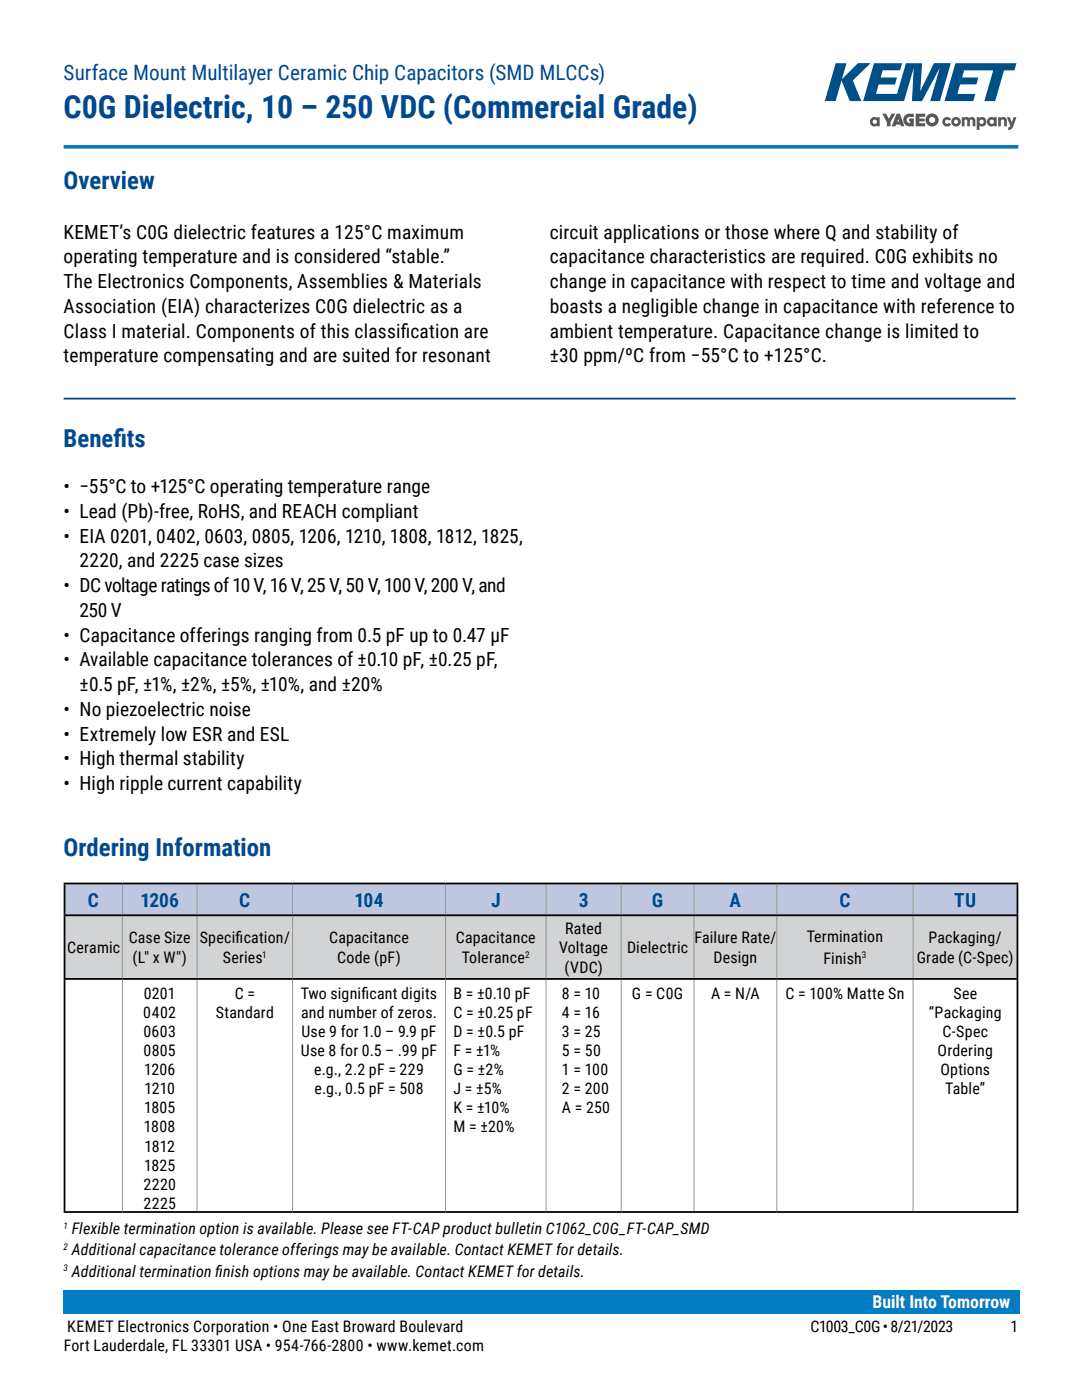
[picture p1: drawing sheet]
<svg xmlns="http://www.w3.org/2000/svg" width="216mm" height="279mm" viewBox="0 0 216 279" stroke-linecap="round" stroke-linejoin="round" font-family="sans-serif">
<defs><g id="words">
<text font-size="6.3" fill="#004990" x="12.7" y="23.5">C0G Dielectric, 10 – 250 VDC (Commercial Grade)</text>
<g font-size="4.9" fill="#004990">
<text x="12.7" y="37.7">Overview</text>
<text x="12.7" y="89.3">Benef</text>
<text x="22.6" y="89.3">its</text>
<text x="12.7" y="170.9">Ordering Information</text>
</g>
<text font-size="4.2" fill="#004990" x="12.7" y="15.9">Surface Mount Multilayer Ceramic Chip Capacitors (SMD MLCCs)</text>
<g font-size="3.9">
<text x="12.7" y="47.6">KEMET’s C0G dielectric features a 125°C maximum</text>
<text x="109.7" y="47.6">circuit applications or those where Q and stability of</text>
<text x="12.7" y="52.6">operating temperature and is considered “stable.”</text>
<text x="109.7" y="52.6">capacitance characteristics are required. C0G exhibits no</text>
<text x="12.7" y="57.5">The Electronics Components, Assemblies &amp; Materials</text>
<text x="109.7" y="57.5">change in capacitance with respect to time and voltage and</text>
<text x="12.7" y="62.4">Association (EIA) characterizes C0G dielectric as a</text>
<text x="109.7" y="62.4">boasts a negligible change in capacitance with reference to</text>
<text x="12.7" y="67.4">Class I material. Components of this classif</text>
<text x="80" y="67.4">ication are</text>
<text x="109.7" y="67.4">ambient temperature. Capacitance change is limited to</text>
<text x="12.7" y="72.3">temperature compensating and are suited for resonant</text>
<text x="109.7" y="72.3">±30 ppm/ºC from −55°C to +125°C.</text>
<text x="12.7" y="98.4">• −55°C to +125°C operating temperature range</text>
<text x="12.7" y="103.4">• Lead (Pb)-free, RoHS, and REACH compliant</text>
<text x="12.7" y="108.3">• EIA 0201, 0402, 0603, 0805, 1206, 1210, 1808, 1812, 1825,</text>
<text x="15.9" y="113.2">2220, and 2225 case sizes</text>
<text x="12.7" y="118.2">• DCvoltageratingsof10V,16V,25V,50V,100V,200V,and</text>
<text x="15.9" y="123.1">250V</text>
<text x="12.7" y="128.1">• Capacitance offerings ranging from 0.5 pF up to 0.47 μF</text>
<text x="12.7" y="133">• Available capacitance tolerances of ±0.10 pF, ±0.25 pF,</text>
<text x="15.9" y="137.9">±0.5 pF, ±1%, ±2%, ±5%, ±10%, and ±20%</text>
<text x="12.7" y="142.9">• No piezoelectric noise</text>
<text x="12.7" y="147.8">• Extremely low ESR and ESL</text>
<text x="12.7" y="152.8">• High thermal stability</text>
<text x="12.7" y="157.7">• High ripple current capability</text>
</g>
<g font-size="3.9" fill="#004990">
<text x="17.5" y="180.9">C</text>
<text x="28" y="180.9">1206</text>
<text x="47.7" y="180.9">C</text>
<text x="70.7" y="180.9">104</text>
<text x="98" y="180.9">J</text>
<text x="115.5" y="180.9">3</text>
<text x="130.1" y="180.9">G</text>
<text x="145.6" y="180.9">A</text>
<text x="167.5" y="180.9">C</text>
<text x="190.4" y="180.9">TU</text>
</g>
<text font-size="3.5" fill="#fff" x="174.1" y="261">Built Into Tomorrow</text>
<g font-size="3.2">
<text x="13.4" y="190.2">Ceramic</text>
<text x="25.7" y="188.3">Case Size</text>
<text x="39.8" y="188.3">Specif</text>
<text x="47" y="188.3">ication/</text>
<text x="65.7" y="188.3">Capacitance</text>
<text x="91" y="188.3">Capacitance</text>
<text x="111.6" y="190.2">Voltage</text>
<text x="112.8" y="186.3">Rated</text>
<text x="125.1" y="190.2">Dielectric</text>
<text x="138.6" y="188.3">Failure Rate/</text>
<text x="161" y="188.1">Termination</text>
<text x="185.2" y="188.3">Packaging/</text>
<text x="26.5" y="192.1">(L&quot; x W&quot;)</text>
<text x="44.4" y="192.1">Series</text>
<text x="67.3" y="192.1">Code (pF)</text>
<text x="92.2" y="192.1">Tolerance</text>
<text x="112.6" y="194.1">(VDC)</text>
<text x="142.4" y="192.1">Design</text>
<text x="164.3" y="192.3">Finish</text>
<text x="182.9" y="192.1">Grade (C-Spec)</text>
<text x="28.6" y="203.1">0402</text>
<text x="28.7" y="199.3">0201</text>
<text x="43" y="203.1">Standard</text>
<text x="46.8" y="199.3">C =</text>
<text x="60" y="199.3">Two signif</text>
<text x="60.1" y="203.1">and number of zeros.</text>
<text x="72.1" y="199.3">icant digits</text>
<text x="90.5" y="199.3">B = ±0.10 pF</text>
<text x="90.5" y="203.1">C = ±0.25 pF</text>
<text x="112.1" y="199.3">8 = 10</text>
<text x="112.1" y="203.1">4 = 16</text>
<text x="126.1" y="199.3">G = C0G</text>
<text x="141.9" y="199.3">A = N/A</text>
<text x="156.7" y="199.3">C = 100% Matte Sn</text>
<text x="185.3" y="203.1">“Packaging</text>
<text x="190.2" y="199.3">See</text>
<text x="28.6" y="207">0603</text>
<text x="60.2" y="207">Use 9 for 1.0 – 9.9 pF</text>
<text x="90.5" y="207">D = ±0.5 pF</text>
<text x="112.1" y="207">3 = 25</text>
<text x="188.1" y="207">C-Spec</text>
<text x="28.7" y="210.8">0805</text>
<text x="28.7" y="214.6">1206</text>
<text x="60.1" y="210.8">Use 8 for 0.5 – .99 pF</text>
<text x="62.7" y="214.6">e.g., 2.2 pF = 229</text>
<text x="90.5" y="210.8">F = ±1%</text>
<text x="90.5" y="214.6">G = ±2%</text>
<text x="112.1" y="210.8">5 = 50</text>
<text x="112.1" y="214.6">1 = 100</text>
<text x="187.1" y="210.8">Ordering</text>
<text x="187.6" y="214.6">Options</text>
<text x="28.8" y="218.4">1210</text>
<text x="62.7" y="218.4">e.g., 0.5 pF = 508</text>
<text x="90.5" y="218.4">J = ±5%</text>
<text x="112.1" y="218.4">2 = 200</text>
<text x="188.6" y="218.4">Table”</text>
<text x="28.7" y="226">1808</text>
<text x="28.7" y="222.2">1805</text>
<text x="90.5" y="222.2">K = ±10%</text>
<text x="90.5" y="226">M = ±20%</text>
<text x="112.1" y="222.2">A = 250</text>
<text x="28.7" y="233.6">1825</text>
<text x="28.8" y="229.8">1812</text>
<text x="28.6" y="237.4">2220</text>
<text x="28.6" y="241.2">2225</text>
<text x="14.3" y="246.3">Flexible termination option is available. Please see FT-CAP product bulletin C1062_C0G_FT-CAP_SMD</text>
<text x="14.3" y="250.5">Additional capacitance tolerance offerings may be available. Contact KEMET for details.</text>
<text x="14.3" y="254.8">Additional termination f</text>
<text x="43" y="254.8">inish options may be available. Contact KEMET for details.</text>
<text x="12.7" y="269.7">Fort Lauderdale, FL 33301 USA • 954-766-2800 • www.kemet.com</text>
<text x="13.4" y="265.9">KEMET Electronics Corporation • One East Broward Boulevard</text>
<text x="161.7" y="265.9">C1003_C0G • 8/21/2023</text>
<text x="201.7" y="265.9">1</text>
</g>
<g font-size="1.9">
<text x="52.3" y="191.1">1</text>
<text x="104.8" y="191.1">2</text>
<text x="172" y="191.3">3</text>
<text x="12.7" y="245.2">1</text>
<text x="12.7" y="249.5">2</text>
<text x="12.7" y="253.7">3</text>
</g>
</g></defs>
<path d="M12.7 261.9h190.5" fill="none" stroke="#007dc3" stroke-width=".35"/>
<g fill="#53585f">
<path d="M188.3 23.6a.96 .96 0 0 1 1.5 .2l-.5 .3a.41 .41 0 0 0-.6-.1 .41 .41 0 0 0 0 .6 .41 .41 0 0 0 .6-.1l.5 .3a.96 .96 0 0 1-1.4 .3 .96 .96 0 0 1-.1-1.5z"/>
<path d="M191.9 23.4h.6v.2l.4-.3 .5 .3 .1-.1a.7 .7 0 0 1 .8-.1 .7 .7 0 0 1 .3 .7v1.1h-.5l-.1-1.2-.2-.2-.2 .2-.1 1.2h-.5v-1.2l-.3-.2-.2 .2v1.2h-.6z"/>
<path d="M199.2 23.4h.5v.2l.3-.2a.69 .69 0 0 1 .9 .7v1.1h-.5v-1a.32 .32 0 0 0-.3-.4 .32 .32 0 0 0-.3 .2l-.1 1.2h-.5z"/>
<path d="M200.9 23.4h.6l.4 1.1 .3-1.1h.6l-.6 1.8a.96 .96 0 0 1-1 .7v-.5l.4-.3z"/>
<path d="M176 22.7h.8l.5 1 .6-1h.8l-1 1.6v.9h-.7v-.9z"/>
<path d="M182.7 22.7h1.9v.6h-1.2v.4h1.1v.5h-1.1v.4h1.2v.6h-1.9z"/>
<path d="M180.6 23l.5-.3h1.3v.6h-1a.59 .59 0 0 0-.5 .7 .59 .59 0 0 0 .7 .5v-.2h-.2v-.7h1v1.6a1.75 1.75 0 0 1-1.9-.5 1.28 1.28 0 0 1 .1-1.7z"/>
<path d="M174.1 24.3a.45 .45 0 0 0 .9 0 .45 .45 0 0 0-.9 0zM173.8 23.6a.79 .79 0 0 1 1.2 0v-.2h.5v1.8h-.5v-.2a.91 .91 0 0 1-1.3-.1 .91 .91 0 0 1 .1-1.3z"/>
<path d="M190.3 24.3a.45 .45 0 0 0 .9 0 .45 .45 0 0 0-.9 0zM189.8 24.3a.96 .96 0 0 1 1.9 0 .96 .96 0 0 1-1.9 0z"/>
<path d="M195.4 24.3a.45 .45 0 0 0 .9 0 .45 .45 0 0 0-.9 0zM194.9 23.4h.5v.2a.89 .89 0 0 1 1.4 .7 .89 .89 0 0 1-1.4 .7v.9h-.5z"/>
<path d="M197.5 24.3a.44 .44 0 0 0 .8 0 .44 .44 0 0 0-.8 0zM197.2 23.6a.79 .79 0 0 1 1.1 0v-.2h.6v1.8h-.6v-.2a.91 .91 0 0 1-1.2-.1 .91 .91 0 0 1 .1-1.3z"/>
<path d="M179.2 23.8l.2 .5h-.4zM178.9 22.7l-1 2.5h.8l.1-.3h.9l.1 .3h.7l-.9-2.5z"/>
<path d="M185.4 23.9a.61 .61 0 0 1 1.2 0 .61 .61 0 0 1-1.2 0zM184.7 23.9a1.31 1.31 0 0 0 2.6 0 1.31 1.31 0 0 0-2.6 0z"/>
</g>
<g fill="#005088">
<path d="M174.4 12.6h5.6l-.4 1.4-3.4 .1-.5 1.4h3.3l-.4 1.4h-3.3l-.5 1.8h4.2l1.8-6.1h3.2l-.4 5.6 2.8-5.6h3.3l-2.2 7.6h-1.9l1.9-6.7-3.5 6.7h-2l.3-6.7-1.9 6.7h-8.2z"/>
<path d="M190.6 12.6h12.2l-.4 1.4h-2.1l-1.7 6.2h-2.2l1.8-6.2-5.8 .1-.4 1.4h3.2l-.4 1.4h-3.2l-.6 1.8h3.6l-.4 1.5h-5.7z"/>
<path d="M166.8 12.6h2.1l-.9 3.2 3.2-3.2h2.5l-3.5 3.5 1.7 4.1h-2.3l-1.7-4.1-1.2 4.1h-2.1z"/>
</g>
<path d="M12.7 29.3h190.5" fill="none" stroke="#007dc3" stroke-width=".71" stroke-linecap="butt"/>
<path d="M12.7 257.6h190.8v4.7h-190.8z" fill="#007dc3"/>
<path d="M12.7 79.6h190" fill="none" stroke="#004990" stroke-width=".35"/>
<path d="M12.9 176.3h11.5v6.4h-11.5zM24.4 176.3h14.9v6.4h-14.9zM39.3 176.3h19.1v6.4h-19.1zM58.4 176.3h30.5v6.4h-30.5zM88.9 176.3h20.1v6.4h-20.1zM109 176.3h15v6.4h-15zM124 176.3h14.5v6.4h-14.5zM138.5 176.3h16.5v6.4h-16.5zM155 176.3h27.2v6.4h-27.2zM182.2 176.3h20.8v6.4h-20.8z" fill="#bfc6e0"/>
<path d="M12.9 182.7h11.5v12.7h-11.5zM24.4 182.7h14.9v12.7h-14.9zM39.3 182.7h19.1v12.7h-19.1zM58.4 182.7h30.5v12.7h-30.5zM88.9 182.7h20.1v12.7h-20.1zM109 182.7h15v12.7h-15zM124 182.7h14.5v12.7h-14.5zM138.5 182.7h16.5v12.7h-16.5zM155 182.7h27.2v12.7h-27.2zM182.2 182.7h20.8v12.7h-20.8z" fill="#d1d3d4"/>
<g fill="none" stroke="#939598" stroke-width=".2">
<path d="M24.4 176.5v6M39.3 176.5v6M58.4 176.5v6M88.9 176.5v6M109 176.5v6M124 176.5v6M138.5 176.5v6M155 176.5v6M182.2 176.5v6M24.4 182.8v12.4M24.4 195.5v46.2M39.3 182.8v12.4"/>
<path d="M39.3 195.5v46.2M58.4 182.8v12.4M58.4 195.5v46.2M88.9 182.8v12.4M88.9 195.5v46.2M109 182.8v12.4M109 195.5v46.2M124 182.8v12.4M124 195.5v46.2M138.5 182.8v12.4M138.5 195.5v46.2M155 182.8v12.4"/>
<path d="M155 195.5v46.2M182.2 182.8v12.4M182.2 195.5v46.2"/>
</g>
<path d="M12.7 176.3h190.5M12.9 176.5v6M203 176.5v6M12.7 195.4h190.5M12.7 182.7h190.5M12.9 182.8v12.4M12.9 195.5v46.2M203 182.8v12.4M203 195.5v46.2M12.7 241.9h190.5" fill="none" stroke="#000" stroke-width=".35"/>
<use href="#words"/>
</svg>
